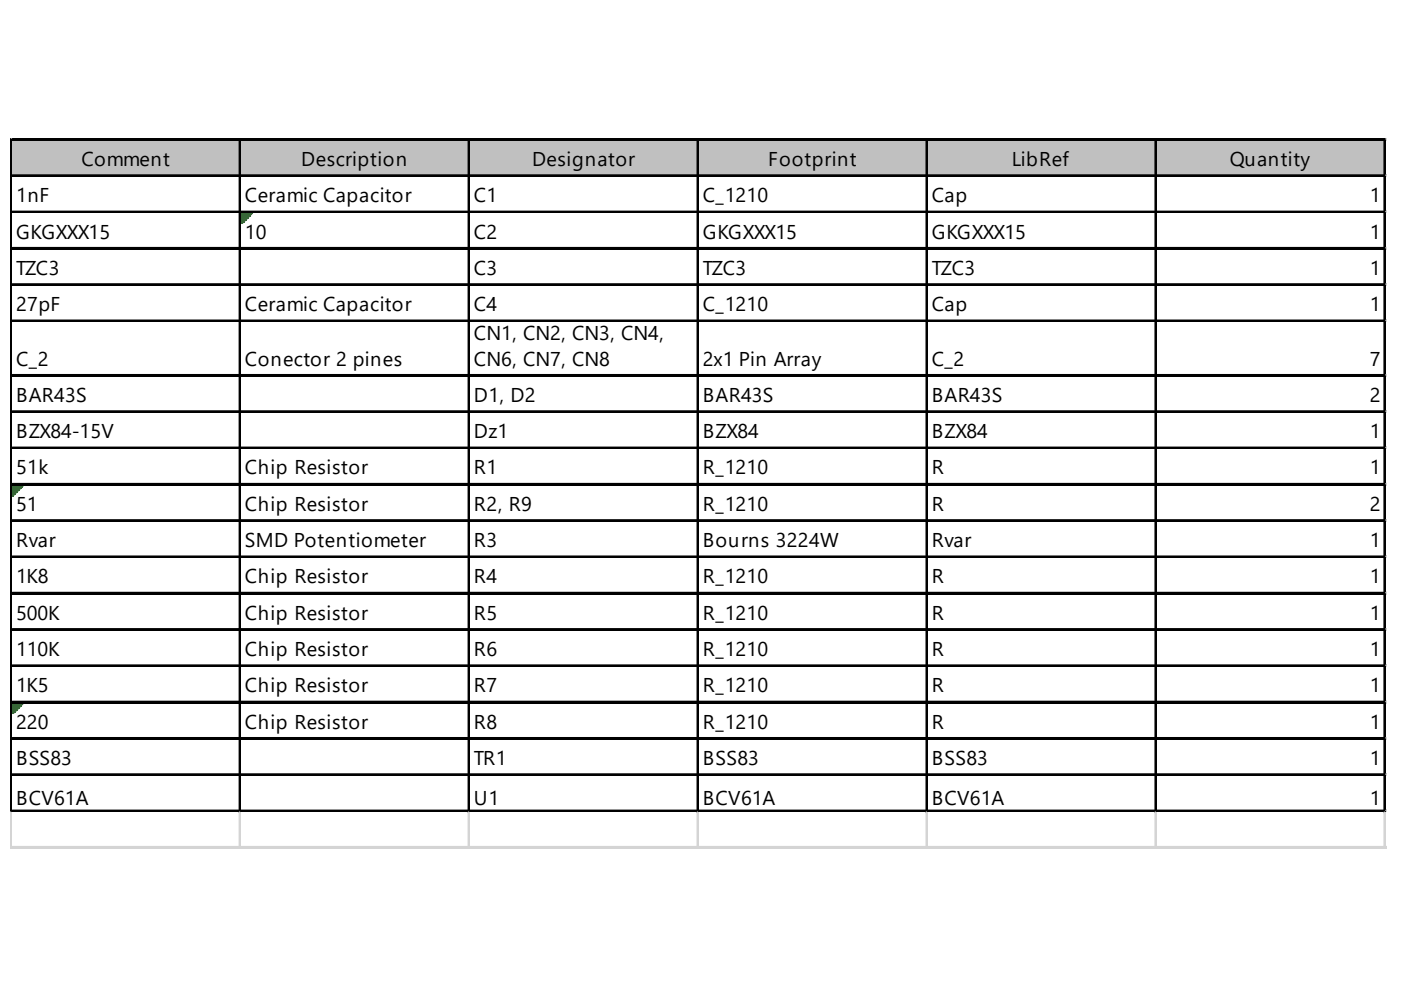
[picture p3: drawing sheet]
<svg xmlns="http://www.w3.org/2000/svg" width="297mm" height="210mm" viewBox="0 0 297 210" stroke-linecap="round" stroke-linejoin="round" font-family="sans-serif">
<defs><g id="words">
<g font-size="4.2">
<text x="17.3" y="35.2">Comment</text>
<text x="63.9" y="35.2">Description</text>
<text x="112.8" y="35.2">Designator</text>
<text x="162.9" y="35.2">Footprint</text>
<text x="214.5" y="35.2">LibRef</text>
<text x="260.8" y="35.2">Quantity</text>
<text x="3.4" y="42.9">1nF</text>
<text x="51.9" y="42.9">Ceramic Capacitor</text>
<text x="100.5" y="42.9">C1</text>
<text x="149" y="42.9">C_1210</text>
<text x="197.6" y="42.9">Cap</text>
<text x="290.4" y="42.9">1</text>
<text x="3.4" y="50.6">GKGXXX15</text>
<text x="51.9" y="50.6">10</text>
<text x="100.5" y="50.6">C2</text>
<text x="149" y="50.6">GKGXXX15</text>
<text x="197.6" y="50.6">GKGXXX15</text>
<text x="290.4" y="50.6">1</text>
<text x="3.4" y="58.3">TZC3</text>
<text x="100.5" y="58.3">C3</text>
<text x="149" y="58.3">TZC3</text>
<text x="197.6" y="58.3">TZC3</text>
<text x="290.4" y="58.3">1</text>
<text x="3.4" y="66">27pF</text>
<text x="51.9" y="66">Ceramic Capacitor</text>
<text x="100.5" y="66">C4</text>
<text x="149" y="66">C_1210</text>
<text x="197.6" y="66">Cap</text>
<text x="290.4" y="66">1</text>
<text x="3.4" y="77.5">C_2</text>
<text x="51.9" y="77.5">Conector 2 pines</text>
<text x="100.5" y="72.1">CN1, CN2, CN3, CN4,</text>
<text x="100.5" y="77.5">CN6, CN7, CN8</text>
<text x="149" y="77.5">2x1 Pin Array</text>
<text x="197.6" y="77.5">C_2</text>
<text x="290.4" y="77.5">7</text>
<text x="3.4" y="85.2">BAR43S</text>
<text x="100.5" y="85.2">D1, D2</text>
<text x="149" y="85.2">BAR43S</text>
<text x="197.6" y="85.2">BAR43S</text>
<text x="290.4" y="85.2">2</text>
<text x="3.4" y="92.9">BZX84-15V</text>
<text x="100.5" y="92.9">Dz1</text>
<text x="149" y="92.9">BZX84</text>
<text x="197.6" y="92.9">BZX84</text>
<text x="290.4" y="92.9">1</text>
<text x="3.4" y="100.6">51k</text>
<text x="51.9" y="100.6">Chip Resistor</text>
<text x="100.5" y="100.6">R1</text>
<text x="149" y="100.6">R_1210</text>
<text x="197.6" y="100.6">R</text>
<text x="290.4" y="100.6">1</text>
<text x="3.4" y="108.3">51</text>
<text x="51.9" y="108.3">Chip Resistor</text>
<text x="100.5" y="108.3">R2, R9</text>
<text x="149" y="108.3">R_1210</text>
<text x="197.6" y="108.3">R</text>
<text x="290.4" y="108.3">2</text>
<text x="3.4" y="116">Rvar</text>
<text x="51.9" y="116">SMD Potentiometer</text>
<text x="100.5" y="116">R3</text>
<text x="149" y="116">Bourns 3224W</text>
<text x="197.6" y="116">Rvar</text>
<text x="290.4" y="116">1</text>
<text x="3.4" y="123.7">1K8</text>
<text x="51.9" y="123.7">Chip Resistor</text>
<text x="100.5" y="123.7">R4</text>
<text x="149" y="123.7">R_1210</text>
<text x="197.6" y="123.7">R</text>
<text x="290.4" y="123.7">1</text>
<text x="3.4" y="131.4">500K</text>
<text x="51.9" y="131.4">Chip Resistor</text>
<text x="100.5" y="131.4">R5</text>
<text x="149" y="131.4">R_1210</text>
<text x="197.6" y="131.4">R</text>
<text x="290.4" y="131.4">1</text>
<text x="3.4" y="139.1">110K</text>
<text x="51.9" y="139.1">Chip Resistor</text>
<text x="100.5" y="139.1">R6</text>
<text x="149" y="139.1">R_1210</text>
<text x="197.6" y="139.1">R</text>
<text x="290.4" y="139.1">1</text>
<text x="3.4" y="146.8">1K5</text>
<text x="51.9" y="146.8">Chip Resistor</text>
<text x="100.5" y="146.8">R7</text>
<text x="149" y="146.8">R_1210</text>
<text x="197.6" y="146.8">R</text>
<text x="290.4" y="146.8">1</text>
<text x="3.4" y="154.5">220</text>
<text x="51.9" y="154.5">Chip Resistor</text>
<text x="100.5" y="154.5">R8</text>
<text x="149" y="154.5">R_1210</text>
<text x="197.6" y="154.5">R</text>
<text x="290.4" y="154.5">1</text>
<text x="3.4" y="162.2">BSS83</text>
<text x="100.5" y="162.2">TR1</text>
<text x="149" y="162.2">BSS83</text>
<text x="197.6" y="162.2">BSS83</text>
<text x="290.4" y="162.2">1</text>
<text x="3.4" y="170.6">BCV61A</text>
<text x="100.5" y="170.6">U1</text>
<text x="149" y="170.6">BCV61A</text>
<text x="197.6" y="170.6">BCV61A</text>
<text x="290.4" y="170.6">1</text>
</g>
</g></defs>
<path d="M2.6 29.8h291.3v7.7h-291.3z" fill="#c0c0c0"/>
<path d="M51.2 45.2h2.3M51.2 45.6h1.9" fill="none" stroke="#008000" stroke-width=".39"/>
<path d="M51.2 45.4h2.3" fill="none" stroke="#008000" stroke-width=".38"/>
<path d="M51.2 45.6h1.9v.4h-1.9z" fill="#008000"/>
<path d="M51.2 46h1.5" fill="none" stroke="#008000" stroke-width=".39"/>
<path d="M51.2 46h1.5v.4h-1.5z" fill="#008000"/>
<path d="M51.2 46.4h1.1" fill="none" stroke="#008000" stroke-width=".39"/>
<path d="M51.2 46.4h1.1v.4h-1.1z" fill="#008000"/>
<path d="M51.2 46.8h.7" fill="none" stroke="#008000" stroke-width=".39"/>
<path d="M51.2 46.8h.7v.4h-.7z" fill="#008000"/>
<path d="M51.2 47.2h.4" fill="none" stroke="#008000" stroke-width=".39"/>
<path d="M51.2 47.2h.4v.3h-.4z" fill="#008000"/>
<path d="M2.6 103h2.3M2.6 103.3h1.9" fill="none" stroke="#008000" stroke-width=".39"/>
<path d="M2.6 103.2h2.3" fill="none" stroke="#008000" stroke-width=".38"/>
<path d="M2.6 103.3h1.9v.4h-1.9z" fill="#008000"/>
<path d="M2.6 103.7h1.6" fill="none" stroke="#008000" stroke-width=".39"/>
<path d="M2.6 103.7h1.6v.4h-1.6z" fill="#008000"/>
<path d="M2.6 104.1h1.2" fill="none" stroke="#008000" stroke-width=".39"/>
<path d="M2.6 104.1h1.2v.4h-1.2z" fill="#008000"/>
<path d="M2.6 104.5h.8" fill="none" stroke="#008000" stroke-width=".39"/>
<path d="M2.6 104.5h.8v.4h-.8z" fill="#008000"/>
<path d="M2.6 104.9h.4" fill="none" stroke="#008000" stroke-width=".39"/>
<path d="M2.6 104.9h.4v.4h-.4z" fill="#008000"/>
<path d="M2.6 149.1h2.3M2.6 149.5h1.9" fill="none" stroke="#008000" stroke-width=".39"/>
<path d="M2.6 149.3h2.3" fill="none" stroke="#008000" stroke-width=".38"/>
<path d="M2.6 149.5h1.9v.4h-1.9z" fill="#008000"/>
<path d="M2.6 149.9h1.6" fill="none" stroke="#008000" stroke-width=".39"/>
<path d="M2.6 149.9h1.6v.4h-1.6z" fill="#008000"/>
<path d="M2.6 150.3h1.2" fill="none" stroke="#008000" stroke-width=".39"/>
<path d="M2.6 150.3h1.2v.4h-1.2z" fill="#008000"/>
<path d="M2.6 150.7h.8" fill="none" stroke="#008000" stroke-width=".39"/>
<path d="M2.6 150.7h.8v.4h-.8z" fill="#008000"/>
<path d="M2.6 151.1h.4" fill="none" stroke="#008000" stroke-width=".39"/>
<path d="M2.6 151.1h.4v.3h-.4z" fill="#008000"/>
<g fill="none" stroke="#000" stroke-width=".39">
<path d="M2.2 29.5v142.7M2.4 29.5v142.7M2.6 29.5h291.3M2.6 37.2h291.3M50.8 29.8v142.4M51 29.8v142.4M99.3 29.8v142.4M99.5 29.8v142.4M147.9 29.8v142.4M148.1 29.8v142.4M196.4 29.8v142.4M196.6 29.8v142.4"/>
<path d="M245 29.8v142.4M245.2 29.8v142.4M293.5 29.8v142.4M293.7 29.8v142.4M2.6 44.8h291.3M2.6 52.5h291.3M2.6 60.2h291.3M2.6 67.9h291.3M2.6 79.5h291.3M2.6 87.2h291.3M2.6 94.9h291.3M2.6 102.6h291.3"/>
<path d="M2.6 110.3h291.3M2.6 118h291.3M2.6 125.7h291.3M2.6 133.4h291.3M2.6 141.1h291.3M2.6 148.8h291.3M2.6 156.5h291.3M2.6 164.1h291.3M2.6 171.8h291.3"/>
</g>
<g fill="none" stroke="#000" stroke-width=".38">
<path d="M2.6 29.6h291.3M2.6 37.3h291.3M2.6 45h291.3M2.6 52.7h291.3M2.6 60.4h291.3M2.6 68.1h291.3M2.6 79.7h291.3M2.6 87.4h291.3M2.6 95.1h291.3M2.6 102.8h291.3M2.6 110.5h291.3M2.6 118.2h291.3"/>
<path d="M2.6 125.9h291.3M2.6 133.6h291.3M2.6 141.2h291.3M2.6 148.9h291.3M2.6 156.6h291.3M2.6 164.3h291.3M2.6 172h291.3"/>
</g>
<g fill="none" stroke="#d4d4d4" stroke-width=".39">
<path d="M293.9 29.5h.1M2.2 172.2v7.8M2.4 172.2v7.8M50.8 172.2v7.8M51 172.2v7.8M99.3 172.2v7.8M99.5 172.2v7.8M147.9 172.2v7.8M148.1 172.2v7.8M196.4 172.2v7.8M196.6 172.2v7.8M245 172.2v7.8"/>
<path d="M245.2 172.2v7.8M293.5 172.2v7.8M293.7 172.2v7.8"/>
</g>
<path d="M293.9 29.5v.3z" fill="#d4d4d4"/>
<path d="M293.9 37.2h.1" fill="none" stroke="#d4d4d4" stroke-width=".39"/>
<path d="M293.9 37.2v.3z" fill="#d4d4d4"/>
<path d="M293.9 44.8h.1" fill="none" stroke="#d4d4d4" stroke-width=".39"/>
<path d="M293.9 44.8v.4z" fill="#d4d4d4"/>
<path d="M293.9 52.5h.1" fill="none" stroke="#d4d4d4" stroke-width=".39"/>
<path d="M293.9 52.5v.4z" fill="#d4d4d4"/>
<path d="M293.9 60.2h.1" fill="none" stroke="#d4d4d4" stroke-width=".39"/>
<path d="M293.9 60.2v.4z" fill="#d4d4d4"/>
<path d="M293.9 67.9h.1" fill="none" stroke="#d4d4d4" stroke-width=".39"/>
<path d="M293.9 67.9v.4z" fill="#d4d4d4"/>
<path d="M293.9 79.5h.1" fill="none" stroke="#d4d4d4" stroke-width=".39"/>
<path d="M293.9 79.5v.4z" fill="#d4d4d4"/>
<path d="M293.9 87.2h.1" fill="none" stroke="#d4d4d4" stroke-width=".39"/>
<path d="M293.9 87.2v.4z" fill="#d4d4d4"/>
<path d="M293.9 94.9h.1" fill="none" stroke="#d4d4d4" stroke-width=".39"/>
<path d="M293.9 94.9v.4z" fill="#d4d4d4"/>
<path d="M293.9 102.6h.1" fill="none" stroke="#d4d4d4" stroke-width=".39"/>
<path d="M293.9 102.6v.4z" fill="#d4d4d4"/>
<path d="M293.9 110.3h.1" fill="none" stroke="#d4d4d4" stroke-width=".39"/>
<path d="M293.9 110.3v.4z" fill="#d4d4d4"/>
<path d="M293.9 118h.1" fill="none" stroke="#d4d4d4" stroke-width=".39"/>
<path d="M293.9 118v.4z" fill="#d4d4d4"/>
<path d="M293.9 125.7h.1" fill="none" stroke="#d4d4d4" stroke-width=".39"/>
<path d="M293.9 125.7v.3z" fill="#d4d4d4"/>
<path d="M293.9 133.4h.1" fill="none" stroke="#d4d4d4" stroke-width=".39"/>
<path d="M293.9 133.4v.3z" fill="#d4d4d4"/>
<path d="M293.9 141.1h.1" fill="none" stroke="#d4d4d4" stroke-width=".39"/>
<path d="M293.9 141.1v.3z" fill="#d4d4d4"/>
<path d="M293.9 148.8h.1" fill="none" stroke="#d4d4d4" stroke-width=".39"/>
<path d="M293.9 148.8v.3z" fill="#d4d4d4"/>
<path d="M293.9 156.5h.1" fill="none" stroke="#d4d4d4" stroke-width=".39"/>
<path d="M293.9 156.5v.3z" fill="#d4d4d4"/>
<path d="M293.9 164.1h.1" fill="none" stroke="#d4d4d4" stroke-width=".39"/>
<path d="M293.9 164.1v.4z" fill="#d4d4d4"/>
<path d="M293.9 171.8h.1" fill="none" stroke="#d4d4d4" stroke-width=".39"/>
<path d="M293.9 171.8v.4z" fill="#d4d4d4"/>
<path d="M2.2 179.5h291.7" fill="none" stroke="#d4d4d4" stroke-width=".39"/>
<path d="M2.2 179.7h291.7" fill="none" stroke="#d4d4d4" stroke-width=".38"/>
<use href="#words"/>
</svg>
